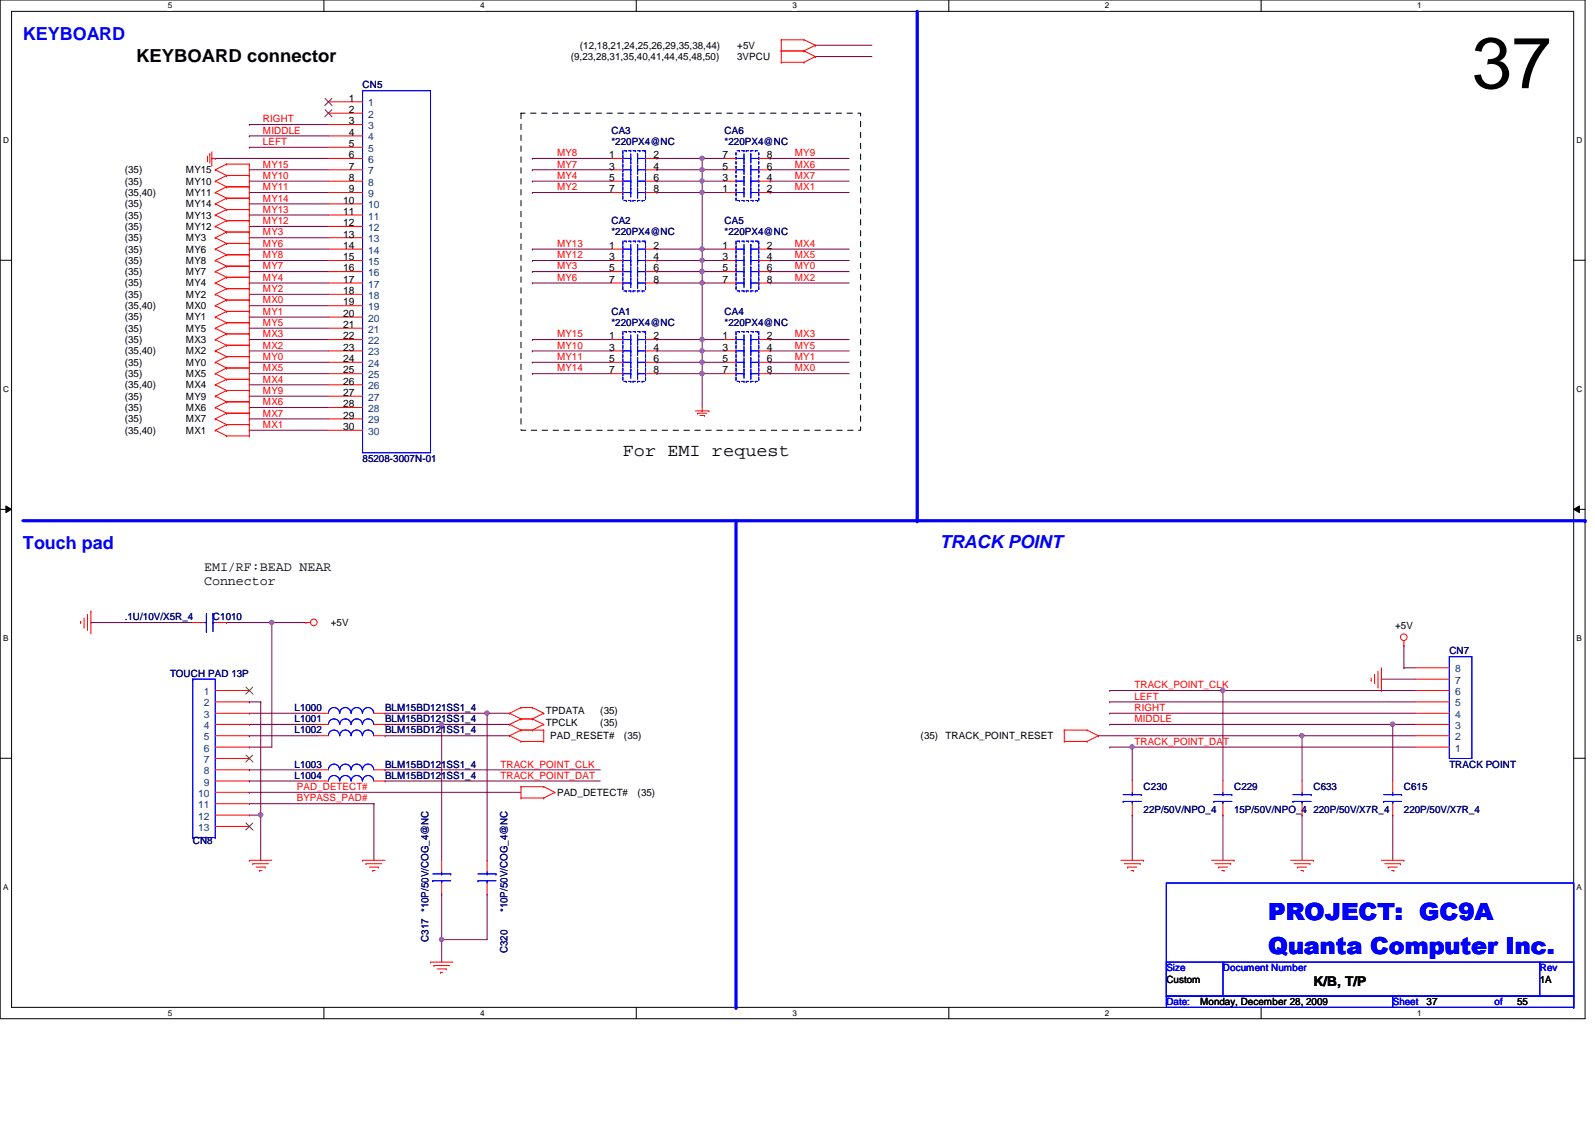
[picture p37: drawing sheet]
<svg xmlns="http://www.w3.org/2000/svg" width="297mm" height="210mm" viewBox="0 0 297 210" stroke-linecap="round" stroke-linejoin="round" font-family="sans-serif">
<defs><g id="words">
<text font-size="13.5" x="274.1" y="16.4">37</text>
<g font-size="4.4" fill="#00f">
<text x="236.2" y="171.4">PROJECT: GC9A</text>
<text x="236.2" y="177.7">Quanta Computer Inc.</text>
</g>
<g font-size="3.3" fill="#00f">
<text x="4.3" y="7.4">KEYBOARD</text>
<text x="4.3" y="102.2">Touch pad</text>
<text x="175" y="102.2">TRACK POINT</text>
</g>
<g font-size="3.3">
<text x="25.4" y="11.6">KEYBOARD connector</text>
<text x="116" y="84.9">For EMI request</text>
</g>
<g font-size="2.5">
<text x="38" y="106.3">EMI/RF:BEAD NEAR</text>
<text x="38" y="109">Connector</text>
<text x="244.6" y="183.6">K/B, T/P</text>
</g>
<g font-size="1.9">
<text x="106.3" y="11.2">(9,23,28,31,35,40,41,44,45,48,50)</text>
<text x="108" y="9.1">(12,18,21,24,25,26,29,35,38,44)</text>
<text x="137.3" y="11.2">3VPCU</text>
<text x="137.3" y="9.1">+5V</text>
<text x="65" y="18.9">1</text>
<text x="65" y="21">2</text>
<text x="65" y="23.2">3</text>
<text x="65" y="25.3">4</text>
<text x="65" y="27.4">5</text>
<text x="65" y="29.5">6</text>
<text x="113.5" y="29.5">1</text>
<text x="121.7" y="29.5">2</text>
<text x="134.5" y="29.5">7</text>
<text x="142.8" y="29.5">8</text>
<text x="23.2" y="32.3">(35)</text>
<text x="23.2" y="34.4">(35)</text>
<text x="34.6" y="32.3">MY15</text>
<text x="34.6" y="34.4">MY10</text>
<text x="65" y="31.6">7</text>
<text x="65" y="33.7">8</text>
<text x="65" y="35.8">9</text>
<text x="113.5" y="31.6">3</text>
<text x="113.5" y="33.7">5</text>
<text x="113.5" y="35.8">7</text>
<text x="121.7" y="31.6">4</text>
<text x="121.7" y="33.7">6</text>
<text x="121.7" y="35.8">8</text>
<text x="134.5" y="35.8">1</text>
<text x="134.5" y="33.7">3</text>
<text x="134.5" y="31.6">5</text>
<text x="142.8" y="35.8">2</text>
<text x="142.8" y="33.7">4</text>
<text x="142.8" y="31.6">6</text>
<text x="23.2" y="40.7">(35)</text>
<text x="23.2" y="36.5">(35,40)</text>
<text x="23.2" y="38.6">(35)</text>
<text x="34.6" y="40.7">MY13</text>
<text x="34.6" y="36.5">MY11</text>
<text x="34.6" y="38.6">MY14</text>
<text x="63.9" y="37.9">10</text>
<text x="63.9" y="40">11</text>
<text x="23.2" y="47">(35)</text>
<text x="23.2" y="44.9">(35)</text>
<text x="23.2" y="42.8">(35)</text>
<text x="34.6" y="47">MY6</text>
<text x="34.6" y="44.9">MY3</text>
<text x="34.6" y="42.8">MY12</text>
<text x="63.9" y="42.1">12</text>
<text x="63.9" y="44.2">13</text>
<text x="63.9" y="46.4">14</text>
<text x="113.5" y="46.4">1</text>
<text x="121.7" y="46.4">2</text>
<text x="134.5" y="46.4">1</text>
<text x="142.8" y="46.4">2</text>
<text x="23.2" y="51.3">(35)</text>
<text x="23.2" y="53.3">(35)</text>
<text x="23.2" y="49.1">(35)</text>
<text x="34.6" y="51.3">MY7</text>
<text x="34.6" y="53.3">MY4</text>
<text x="34.6" y="49.1">MY8</text>
<text x="63.9" y="48.5">15</text>
<text x="63.9" y="50.5">16</text>
<text x="63.9" y="52.7">17</text>
<text x="113.5" y="48.5">3</text>
<text x="113.5" y="50.5">5</text>
<text x="113.5" y="52.7">7</text>
<text x="121.7" y="48.5">4</text>
<text x="121.7" y="50.5">6</text>
<text x="121.7" y="52.7">8</text>
<text x="134.5" y="48.5">3</text>
<text x="134.5" y="50.5">5</text>
<text x="134.5" y="52.7">7</text>
<text x="142.8" y="48.5">4</text>
<text x="142.8" y="50.5">6</text>
<text x="142.8" y="52.7">8</text>
<text x="23.2" y="55.5">(35)</text>
<text x="23.2" y="57.6">(35,40)</text>
<text x="23.2" y="59.7">(35)</text>
<text x="34.6" y="55.5">MY2</text>
<text x="34.6" y="57.6">MX0</text>
<text x="34.6" y="59.7">MY1</text>
<text x="63.9" y="54.8">18</text>
<text x="63.9" y="56.9">19</text>
<text x="63.9" y="59">20</text>
<text x="23.2" y="61.8">(35)</text>
<text x="23.2" y="63.9">(35)</text>
<text x="23.2" y="66">(35,40)</text>
<text x="34.6" y="61.8">MY5</text>
<text x="34.6" y="63.9">MX3</text>
<text x="34.6" y="66">MX2</text>
<text x="63.9" y="61.1">21</text>
<text x="63.9" y="63.2">22</text>
<text x="63.9" y="65.3">23</text>
<text x="113.5" y="63.2">1</text>
<text x="113.5" y="65.3">3</text>
<text x="121.7" y="63.2">2</text>
<text x="121.7" y="65.3">4</text>
<text x="134.5" y="63.2">1</text>
<text x="134.5" y="65.3">3</text>
<text x="142.8" y="63.2">2</text>
<text x="142.8" y="65.3">4</text>
<text x="23.2" y="70.2">(35)</text>
<text x="23.2" y="68.1">(35)</text>
<text x="34.6" y="70.2">MX5</text>
<text x="34.6" y="68.1">MY0</text>
<text x="63.9" y="67.4">24</text>
<text x="63.9" y="69.6">25</text>
<text x="63.9" y="71.6">26</text>
<text x="113.5" y="67.4">5</text>
<text x="113.5" y="69.6">7</text>
<text x="121.7" y="67.4">6</text>
<text x="121.7" y="69.6">8</text>
<text x="134.5" y="67.4">5</text>
<text x="134.5" y="69.6">7</text>
<text x="142.8" y="67.4">6</text>
<text x="142.8" y="69.6">8</text>
<text x="23.2" y="76.5">(35)</text>
<text x="23.2" y="74.4">(35)</text>
<text x="23.2" y="72.3">(35,40)</text>
<text x="34.6" y="76.5">MX6</text>
<text x="34.6" y="74.4">MY9</text>
<text x="34.6" y="72.3">MX4</text>
<text x="63.9" y="73.7">27</text>
<text x="63.9" y="75.9">28</text>
<text x="63.9" y="78">29</text>
<text x="23.2" y="78.7">(35)</text>
<text x="23.2" y="80.8">(35,40)</text>
<text x="34.6" y="78.7">MX7</text>
<text x="34.6" y="80.8">MX1</text>
<text x="63.9" y="80.1">30</text>
<text x="61.6" y="116.6">+5V</text>
<text x="259.8" y="117.2">+5V</text>
<text x="101.7" y="133.1">TPDATA</text>
<text x="101.7" y="135.2">TPCLK</text>
<text x="102.5" y="137.7">PAD_RESET#</text>
<text x="111.8" y="133.1">(35)</text>
<text x="111.8" y="135.2">(35)</text>
<text x="116.2" y="137.7">(35)</text>
<text x="171.4" y="137.7">(35)</text>
<text x="176.1" y="137.7">TRACK_POINT_RESET</text>
<text x="103.8" y="148.2">PAD_DETECT#</text>
<text x="118.7" y="148.2">(35)</text>
<text x="217.2" y="183">Custom</text>
<text x="286.8" y="183">1A</text>
<text x="223.5" y="187.2">Monday, December 28, 2009</text>
<text x="265.7" y="187.2">37</text>
<text x="282.5" y="187.2">55</text>
</g>
<g font-size="1.9" fill="#000080">
<text x="67.5" y="16.5">CN5</text>
<text x="113.9" y="24.9">CA3</text>
<text x="113.9" y="27">*220PX4@NC</text>
<text x="135" y="24.9">CA6</text>
<text x="135" y="27">*220PX4@NC</text>
<text x="113.9" y="41.7">CA2</text>
<text x="135" y="41.7">CA5</text>
<text x="113.9" y="43.9">*220PX4@NC</text>
<text x="135" y="43.9">*220PX4@NC</text>
<text x="113.9" y="58.6">CA1</text>
<text x="135" y="58.6">CA4</text>
<text x="113.9" y="60.7">*220PX4@NC</text>
<text x="135" y="60.7">*220PX4@NC</text>
<text x="67.5" y="86">85208-3007N-01</text>
<text x="23.2" y="115.5">.1U/10V/X5R_4</text>
<text x="39.7" y="115.5">C1010</text>
<text x="269.9" y="121.9">CN7</text>
<text x="31.7" y="126.1">TOUCH PAD 13P</text>
<text x="54.9" y="134.5">L1001</text>
<text x="54.9" y="132.4">L1000</text>
<text x="54.9" y="136.6">L1002</text>
<text x="71.7" y="134.5">BLM15BD121SS1_4</text>
<text x="71.7" y="132.4">BLM15BD121SS1_4</text>
<text x="71.7" y="136.6">BLM15BD121SS1_4</text>
<text x="54.9" y="143">L1003</text>
<text x="71.7" y="143">BLM15BD121SS1_4</text>
<text x="269.9" y="143">TRACK POINT</text>
<text x="54.9" y="145.1">L1004</text>
<text x="71.7" y="145.1">BLM15BD121SS1_4</text>
<text x="213" y="147.2">C230</text>
<text x="229.8" y="147.2">C229</text>
<text x="244.6" y="147.2">C633</text>
<text x="261.4" y="147.2">C615</text>
<text x="213" y="151.4">22P/50V/NPO_4</text>
<text x="229.8" y="151.4">15P/50V/NPO_4</text>
<text x="244.6" y="151.4">220P/50V/X7R_4</text>
<text x="261.4" y="151.4">220P/50V/X7R_4</text>
<text x="35.9" y="157.3">CN8</text>
<text x="94.5" y="169.9" transform="rotate(-90 94.5 169.9)">*10P/50V/COG_4@NC</text>
<text x="79.8" y="175.4" transform="rotate(-90 79.8 175.4)">C317 *10P/50V/COG_4@NC</text>
<text x="94.5" y="177.5" transform="rotate(-90 94.5 177.5)">C320</text>
</g>
<g font-size="1.9" fill="#f00">
<text x="49" y="22.8">RIGHT</text>
<text x="49" y="24.9">MIDDLE</text>
<text x="49" y="27">LEFT</text>
<text x="103.8" y="29.1">MY8</text>
<text x="148" y="29.1">MY9</text>
<text x="49" y="31.2">MY15</text>
<text x="49" y="33.3">MY10</text>
<text x="49" y="35.4">MY11</text>
<text x="103.8" y="35.4">MY2</text>
<text x="103.8" y="33.3">MY4</text>
<text x="103.8" y="31.2">MY7</text>
<text x="148" y="35.4">MX1</text>
<text x="148" y="33.3">MX7</text>
<text x="148" y="31.2">MX6</text>
<text x="49" y="37.5">MY14</text>
<text x="49" y="39.6">MY13</text>
<text x="49" y="41.7">MY12</text>
<text x="49" y="46">MY6</text>
<text x="49" y="43.9">MY3</text>
<text x="103.8" y="46">MY13</text>
<text x="148" y="46">MX4</text>
<text x="49" y="50.2">MY7</text>
<text x="49" y="48.1">MY8</text>
<text x="49" y="52.3">MY4</text>
<text x="103.8" y="50.2">MY3</text>
<text x="103.8" y="48.1">MY12</text>
<text x="103.8" y="52.3">MY6</text>
<text x="148" y="50.2">MY0</text>
<text x="148" y="48.1">MX5</text>
<text x="148" y="52.3">MX2</text>
<text x="49" y="54.4">MY2</text>
<text x="49" y="56.5">MX0</text>
<text x="49" y="58.6">MY1</text>
<text x="49" y="60.7">MY5</text>
<text x="49" y="64.9">MX2</text>
<text x="49" y="62.8">MX3</text>
<text x="103.8" y="62.8">MY15</text>
<text x="103.8" y="64.9">MY10</text>
<text x="148" y="62.8">MX3</text>
<text x="148" y="64.9">MY5</text>
<text x="49" y="69.2">MX5</text>
<text x="49" y="67.1">MY0</text>
<text x="49" y="71.2">MX4</text>
<text x="103.8" y="69.2">MY14</text>
<text x="103.8" y="67.1">MY11</text>
<text x="148" y="67.1">MY1</text>
<text x="148" y="69.2">MX0</text>
<text x="49" y="77.6">MX7</text>
<text x="49" y="75.5">MX6</text>
<text x="49" y="73.4">MY9</text>
<text x="49" y="79.7">MX1</text>
<text x="211.3" y="130.3">LEFT</text>
<text x="211.3" y="128.2">TRACK_POINT_CLK</text>
<text x="211.3" y="132.4">RIGHT</text>
<text x="211.3" y="134.5">MIDDLE</text>
<text x="93.2" y="143">TRACK_POINT_CLK</text>
<text x="211.3" y="138.7">TRACK_POINT_DAT</text>
<text x="55.3" y="149.3">BYPASS_PAD#</text>
<text x="55.3" y="147.2">PAD_DETECT#</text>
<text x="93.2" y="145">TRACK_POINT_DAT</text>
</g>
<g font-size="1.9" fill="#004080">
<text x="68.6" y="19.8">1</text>
<text x="68.6" y="21.9">2</text>
<text x="68.6" y="24">3</text>
<text x="68.6" y="26.2">4</text>
<text x="68.6" y="28.3">5</text>
<text x="68.6" y="30.4">6</text>
<text x="68.6" y="32.5">7</text>
<text x="68.6" y="34.6">8</text>
<text x="68.6" y="36.7">9</text>
<text x="68.6" y="38.8">10</text>
<text x="68.6" y="40.9">11</text>
<text x="68.6" y="43">12</text>
<text x="68.6" y="45.1">13</text>
<text x="68.6" y="47.2">14</text>
<text x="68.6" y="49.4">15</text>
<text x="68.6" y="51.4">16</text>
<text x="68.6" y="53.6">17</text>
<text x="68.6" y="55.7">18</text>
<text x="68.6" y="57.8">19</text>
<text x="68.6" y="59.9">20</text>
<text x="68.6" y="62">21</text>
<text x="68.6" y="64.1">22</text>
<text x="68.6" y="66.2">23</text>
<text x="68.6" y="68.3">24</text>
<text x="68.6" y="70.4">25</text>
<text x="68.6" y="72.5">26</text>
<text x="68.6" y="74.6">27</text>
<text x="68.6" y="76.8">28</text>
<text x="68.6" y="78.9">29</text>
<text x="68.6" y="81">30</text>
<text x="271" y="125.2">8</text>
<text x="38" y="129.5">1</text>
<text x="38" y="131.6">2</text>
<text x="271" y="131.6">5</text>
<text x="271" y="129.5">6</text>
<text x="271" y="127.3">7</text>
<text x="38" y="135.8">4</text>
<text x="38" y="137.9">5</text>
<text x="38" y="133.7">3</text>
<text x="271" y="133.7">4</text>
<text x="271" y="137.9">2</text>
<text x="271" y="135.8">3</text>
<text x="38" y="140">6</text>
<text x="38" y="142.1">7</text>
<text x="271" y="140">1</text>
<text x="36.9" y="148.4">10</text>
<text x="38" y="144.2">8</text>
<text x="38" y="146.3">9</text>
<text x="36.9" y="150.5">11</text>
<text x="36.9" y="152.7">12</text>
<text x="36.9" y="154.8">13</text>
</g>
<g font-size="1.9" fill="#00f">
<text x="217.2" y="180.9">Size</text>
<text x="227.7" y="180.9">Document Number</text>
<text x="286.8" y="180.9">Rev</text>
<text x="217.2" y="187.2">Date:</text>
<text x="259.4" y="187.2">Sheet</text>
<text x="278.3" y="187.2">of</text>
</g>
<g font-size="1.5">
<text x="31.2" y="1.6">5</text>
<text x="89.4" y="1.6">4</text>
<text x="147.6" y="1.6">3</text>
<text x="205.8" y="1.6">2</text>
<text x="263.9" y="1.6">1</text>
<text x=".6" y="26.6">D</text>
<text x="293.6" y="26.6">D</text>
<text x=".6" y="73">C</text>
<text x="293.6" y="73">C</text>
<text x=".6" y="119.4">B</text>
<text x="293.6" y="119.4">B</text>
<text x=".6" y="165.7">A</text>
<text x="293.6" y="165.7">A</text>
<text x="31.2" y="189.2">5</text>
<text x="89.4" y="189.2">4</text>
<text x="147.6" y="189.2">3</text>
<text x="205.8" y="189.2">2</text>
<text x="263.9" y="189.2">1</text>
</g>
</g></defs>
<path d="M0 0h295.2v189.7h-295.2zM2.2 2.1h290.9v185.5h-290.9z" fill="none" stroke="#000" stroke-width=".19"/>
<g fill="#fff">
<path d="M31.2 .2h.8v1.7h-.8z"/>
<path d="M31.2 187.8h.8v1.7h-.8z"/>
</g>
<path d="M60.3 0v2.1M60.3 187.6v2.1" fill="none" stroke="#000" stroke-width=".19"/>
<g fill="#fff">
<path d="M89.4 .2h.8v1.7h-.8z"/>
<path d="M89.4 187.8h.8v1.7h-.8z"/>
</g>
<path d="M118.5 0v2.1M118.5 187.6v2.1" fill="none" stroke="#000" stroke-width=".19"/>
<g fill="#fff">
<path d="M147.6 .2h.8v1.7h-.8z"/>
<path d="M147.6 187.8h.8v1.7h-.8z"/>
</g>
<path d="M176.7 0v2.1M176.7 187.6v2.1" fill="none" stroke="#000" stroke-width=".19"/>
<g fill="#fff">
<path d="M205.8 .2h.8v1.7h-.8z"/>
<path d="M205.8 187.8h.8v1.7h-.8z"/>
</g>
<path d="M234.9 0v2.1M234.9 187.6v2.1" fill="none" stroke="#000" stroke-width=".19"/>
<g fill="#fff">
<path d="M263.9 .2h.8v1.7h-.8z"/>
<path d="M263.9 187.8h.8v1.7h-.8z"/>
<path d="M.6 25.3h1v1.7h-1z"/>
<path d="M293.6 25.3h1.1v1.7h-1.1z"/>
<path d="M.6 71.6h1v1.7h-1z"/>
<path d="M293.6 71.6h1.1v1.7h-1.1z"/>
</g>
<path d="M0 48.5h2.2M293.1 48.5h2.1" fill="none" stroke="#000" stroke-width=".19"/>
<g fill="#fff">
<path d="M.6 118h1v1.7h-1z"/>
<path d="M293.6 118h1v1.7h-1z"/>
</g>
<path d="M0 94.9h2.2M1.1 94.2l1.1 .7-1.1 .6zM293.1 94.9l1-.7v1.3zM293.1 94.9h2.1" fill="none" stroke="#000" stroke-width=".19"/>
<path d="M1.1 94.2l1.1 .7-1.1 .6zM293.1 94.9l1-.7v1.3z" fill="#000"/>
<g fill="#fff">
<path d="M.6 164.4h1v1.7h-1z"/>
<path d="M293.6 164.4h1v1.7h-1z"/>
</g>
<path d="M0 141.2h2.2M293.1 141.2h2.1" fill="none" stroke="#000" stroke-width=".19"/>
<path d="M206.7 130.7h.1M206.7 130.7h56.9M227.7 128.6h.1M227.7 128.6v16.9M259.4 134.9h.1M259.4 134.9h4.2M210.9 151.8h.1M210.9 151.8v8.4M227.7 151.8h.1M227.7 151.8v8.4" fill="none" stroke="#800040" stroke-width=".19"/>
<circle cx="259.3" cy="134.9" r=".4" fill="#f0f"/>
<circle cx="259.3" cy="134.9" r=".4" fill="none" stroke="#f0f" stroke-width=".19"/>
<path d="M242.5 137h.1M242.5 137h21.1M261.4 124.4h.1M261.4 120.2h.1M261.4 124.4h2.2M261.4 120.2v4.2" fill="none" stroke="#800040" stroke-width=".19"/>
<circle cx="242.5" cy="137" r=".4" fill="#f0f"/>
<circle cx="242.5" cy="137" r=".4" fill="none" stroke="#f0f" stroke-width=".19"/>
<g fill="none" stroke="#800040" stroke-width=".19">
<path d="M99.1 35.9h.1M99.1 33.7h.1M99.1 31.6h.1M99.1 29.5h.1M99.1 35.9h14.8M99.1 33.7h14.8M99.1 31.6h14.8M99.1 29.5h14.8M122.3 35.9h.1M122.3 33.7h.1M122.3 35.9h8.5M122.3 33.7h12.7"/>
<path d="M130.8 33.7h.1M130.8 31.6h.1M130.8 31.6h4.2M143.4 35.9h.1M143.4 33.7h.1M143.4 31.6h.1M143.4 29.5h.1M143.4 35.9h14.8M143.4 33.7h14.8M143.4 31.6h14.8M143.4 29.5h14.8M99.1 50.6h.1"/>
<path d="M99.1 48.5h.1M99.1 46.4h.1M99.1 52.7h.1M99.1 50.6h14.8M99.1 46.4h14.8M99.1 48.5h14.8M99.1 52.7h14.8M122.3 46.4h.1M122.3 52.7h.1M122.3 48.5h.1M122.3 46.4h8.5M122.3 48.5h8.5"/>
<path d="M122.3 52.7h8.5M130.8 50.6h.1M130.8 50.6h4.2M143.4 46.4h.1M143.4 50.6h.1M143.4 48.5h.1M143.4 52.7h.1M143.4 50.6h14.8M143.4 46.4h14.8M143.4 48.5h14.8M143.4 52.7h14.8M99.1 63.2h.1"/>
<path d="M99.1 69.6h.1M99.1 67.5h.1M99.1 65.4h.1M99.1 69.6h14.8M99.1 63.2h14.8M99.1 65.4h14.8M99.1 67.5h14.8M122.3 65.4h.1M122.3 65.4h12.7M130.8 69.6h.1M130.8 65.4h.1M130.8 69.6h4.2"/>
<path d="M130.8 69.6v6.3M143.4 63.2h.1M143.4 65.4h.1M143.4 67.5h.1M143.4 69.6h.1M143.4 69.6h14.8M143.4 63.2h14.8M143.4 65.4h14.8M143.4 67.5h14.8M257.3 126.5h.1M257.3 126.5h6.3"/>
</g>
<circle cx="130.7" cy="69.6" r=".4" fill="#f0f"/>
<circle cx="130.7" cy="69.6" r=".4" fill="none" stroke="#f0f" stroke-width=".19"/>
<path d="M122.3 31.6h.1M122.3 31.6h8.5M130.8 35.9h.1M130.8 35.9v10.5M130.8 67.5h.1M130.8 67.5h4.2" fill="none" stroke="#800040" stroke-width=".19"/>
<circle cx="130.7" cy="35.8" r=".4" fill="#f0f"/>
<circle cx="130.7" cy="35.8" r=".4" fill="none" stroke="#f0f" stroke-width=".19"/>
<path d="M130.8 29.5h.1M130.8 29.5v2.1" fill="none" stroke="#800040" stroke-width=".19"/>
<circle cx="130.7" cy="29.5" r=".4" fill="#f0f"/>
<circle cx="130.7" cy="29.5" r=".4" fill="none" stroke="#f0f" stroke-width=".19"/>
<path d="M130.8 52.7h.1M130.8 52.7v10.5" fill="none" stroke="#800040" stroke-width=".19"/>
<circle cx="130.7" cy="52.7" r=".4" fill="#f0f"/>
<circle cx="130.7" cy="52.7" r=".4" fill="none" stroke="#f0f" stroke-width=".19"/>
<path d="M130.8 31.6h.1M130.8 31.6v2.1" fill="none" stroke="#800040" stroke-width=".19"/>
<circle cx="130.7" cy="31.6" r=".4" fill="#f0f"/>
<circle cx="130.7" cy="31.6" r=".4" fill="none" stroke="#f0f" stroke-width=".19"/>
<path d="M130.8 48.5h.1M130.8 46.4h.1M130.8 48.5h4.2M130.8 46.4v2.1M130.8 63.2h.1M130.8 63.2h4.2" fill="none" stroke="#800040" stroke-width=".19"/>
<circle cx="130.7" cy="46.4" r=".4" fill="#f0f"/>
<circle cx="130.7" cy="46.4" r=".4" fill="none" stroke="#f0f" stroke-width=".19"/>
<path d="M130.8 46.4h.1M130.8 46.4h4.2M130.8 63.2h.1M130.8 63.2v2.2" fill="none" stroke="#800040" stroke-width=".19"/>
<circle cx="130.7" cy="63.2" r=".4" fill="#f0f"/>
<circle cx="130.7" cy="63.2" r=".4" fill="none" stroke="#f0f" stroke-width=".19"/>
<path d="M130.8 35.9h.1M130.8 33.7h.1M130.8 35.9h4.2M130.8 33.7v2.2" fill="none" stroke="#800040" stroke-width=".19"/>
<circle cx="130.7" cy="33.7" r=".4" fill="#f0f"/>
<circle cx="130.7" cy="33.7" r=".4" fill="none" stroke="#f0f" stroke-width=".19"/>
<path d="M122.3 50.6h.1M122.3 50.6h8.5M130.8 52.7h.1M130.8 52.7h4.2M122.3 63.2h.1M122.3 63.2h8.5M130.8 65.4h.1M130.8 65.4v2.1" fill="none" stroke="#800040" stroke-width=".19"/>
<circle cx="130.7" cy="65.3" r=".4" fill="#f0f"/>
<circle cx="130.7" cy="65.3" r=".4" fill="none" stroke="#f0f" stroke-width=".19"/>
<path d="M122.3 29.5h.1M122.3 29.5h12.7M130.8 29.5h.1M130.8 50.6h.1M130.8 50.6v2.1M122.3 67.5h.1M122.3 67.5h8.5" fill="none" stroke="#800040" stroke-width=".19"/>
<circle cx="130.7" cy="50.6" r=".4" fill="#f0f"/>
<circle cx="130.7" cy="50.6" r=".4" fill="none" stroke="#f0f" stroke-width=".19"/>
<path d="M130.8 48.5h.1M130.8 48.5v2.1" fill="none" stroke="#800040" stroke-width=".19"/>
<circle cx="130.7" cy="48.5" r=".4" fill="#f0f"/>
<circle cx="130.7" cy="48.5" r=".4" fill="none" stroke="#f0f" stroke-width=".19"/>
<path d="M130.8 67.5h.1M130.8 67.5v2.1" fill="none" stroke="#800040" stroke-width=".19"/>
<circle cx="130.7" cy="67.5" r=".4" fill="#f0f"/>
<circle cx="130.7" cy="67.5" r=".4" fill="none" stroke="#f0f" stroke-width=".19"/>
<g fill="none" stroke="#800040" stroke-width=".19">
<path d="M151.8 10.5h.1M151.8 8.4h.1M151.8 10.5h10.6M151.8 8.4h10.6M40.1 29.5h.1M40.1 29.5h21.1M46.4 38h.1M46.4 25.3h.1M46.4 23.2h.1M46.4 27.4h.1M46.4 31.6h.1M46.4 33.7h.1"/>
<path d="M46.4 35.9h.1M46.4 38h14.8M46.4 25.3h14.8M46.4 23.2h14.8M46.4 27.4h14.8M46.4 31.6h14.8M46.4 33.7h14.8M46.4 35.9h14.8M46.4 50.6h.1M46.4 48.5h.1M46.4 54.8h.1M46.4 40h.1"/>
<path d="M46.4 46.4h.1M46.4 56.9h.1M46.4 52.7h.1M46.4 42.2h.1M46.4 59.1h.1M46.4 44.3h.1M46.4 50.6h14.8M46.4 48.5h14.8M46.4 54.8h14.8M46.4 40h14.8M46.4 46.4h14.8M46.4 56.9h14.8"/>
<path d="M46.4 52.7h14.8M46.4 42.2h14.8M46.4 59.1h14.8M46.4 44.3h14.8M46.4 78h.1M46.4 69.6h.1M46.4 61.1h.1M46.4 75.9h.1M46.4 65.4h.1M46.4 73.8h.1M46.4 67.5h.1M46.4 63.2h.1"/>
<path d="M46.4 71.7h.1M46.4 69.6h14.8M46.4 78h14.8M46.4 61.1h14.8M46.4 75.9h14.8M46.4 65.4h14.8M46.4 73.8h14.8M46.4 67.5h14.8M46.4 63.2h14.8M46.4 71.7h14.8M122.3 69.6h.1M122.3 69.6h8.5"/>
<path d="M46.4 80.1h.1M46.4 80.1h14.8M50.6 116h.1M50.6 116h6.4M46.4 137h.1M46.4 137h12.7M82.3 134.9h.1M82.3 134.9h12.6M204.6 137h.1M204.6 137h37.9M206.7 132.8h.1M206.7 134.9h.1"/>
<path d="M206.7 132.8h56.9M206.7 134.9h52.7M242.5 137h.1M242.5 137v8.5M259.4 134.9h.1M259.4 134.9v10.6M46.4 145.5h.1M46.4 145.5h12.7M69.6 149.7h.1M69.6 149.7v10.5M242.5 151.8h.1M242.5 151.8v8.4"/>
<path d="M259.4 151.8h.1M259.4 151.8v8.4"/>
</g>
<circle cx="82.2" cy="134.9" r=".4" fill="#f0f"/>
<circle cx="82.2" cy="134.9" r=".4" fill="none" stroke="#f0f" stroke-width=".19"/>
<path d="M46.4 132.8h.1M46.4 132.8h12.7M48.6 151.8h.1M48.6 151.8v8.4" fill="none" stroke="#800040" stroke-width=".19"/>
<circle cx="48.5" cy="151.8" r=".4" fill="#f0f"/>
<circle cx="48.5" cy="151.8" r=".4" fill="none" stroke="#f0f" stroke-width=".19"/>
<path d="M16.9 116h.1M16.9 116h19M42.2 116h.1M42.2 116h8.4M50.6 116h.1M50.6 116v23.1M46.4 149.7h.1M46.4 147.6h.1M46.4 149.7h23.2M46.4 147.6h50.6" fill="none" stroke="#800040" stroke-width=".19"/>
<circle cx="50.6" cy="115.9" r=".4" fill="#f0f"/>
<circle cx="50.6" cy="115.9" r=".4" fill="none" stroke="#f0f" stroke-width=".19"/>
<g fill="none" stroke="#800040" stroke-width=".19">
<path d="M46.4 130.7h.1M46.4 139.1h.1M46.4 134.9h.1M46.4 130.7h2.2M46.4 139.1h4.2M46.4 134.9h12.7M48.6 130.7h.1M48.6 130.7v21.1h-2.2M71.7 137h.1M71.7 137h23.2M90.7 132.8h.1M90.7 132.8h4.2"/>
<path d="M46.4 151.8h.1"/>
</g>
<circle cx="90.7" cy="132.8" r=".4" fill="#f0f"/>
<circle cx="90.7" cy="132.8" r=".4" fill="none" stroke="#f0f" stroke-width=".19"/>
<path d="M71.7 132.8h.1M71.7 134.9h.1M71.7 132.8h19M71.7 134.9h10.6M82.3 134.9h.1M82.3 134.9v25.3M46.4 143.4h.1M46.4 143.4h12.7M82.3 166.5h.1M82.3 175h.1M82.3 166.5v8.5M82.3 175h8.4" fill="none" stroke="#800040" stroke-width=".19"/>
<circle cx="82.2" cy="175" r=".4" fill="#f0f"/>
<circle cx="82.2" cy="175" r=".4" fill="none" stroke="#f0f" stroke-width=".19"/>
<path d="M227.7 128.6h.1M227.7 128.6h35.9M82.3 175h.1M82.3 175v4.2" fill="none" stroke="#800040" stroke-width=".19"/>
<circle cx="227.7" cy="128.6" r=".4" fill="#f0f"/>
<circle cx="227.7" cy="128.6" r=".4" fill="none" stroke="#f0f" stroke-width=".19"/>
<g fill="none" stroke="#800040" stroke-width=".19">
<path d="M90.7 132.8v27.4M206.7 139.1h.1M206.7 128.6h.1M206.7 139.1h56.9M206.7 128.6h21M210.9 139.1h.1M210.9 139.1v6.4M71.7 145.5h.1M71.7 143.4h.1M71.7 145.5h40.1M71.7 143.4h40.1M90.7 166.5h.1"/>
<path d="M90.7 160.2h.1M90.7 166.5v8.5"/>
</g>
<circle cx="210.8" cy="139.1" r=".4" fill="#f0f"/>
<circle cx="210.8" cy="139.1" r=".4" fill="none" stroke="#f0f" stroke-width=".19"/>
<g fill="none" stroke="#f00" stroke-width=".19">
<path d="M145.5 11.6h.1M145.5 9.5h.1M145.5 7.4h.1M145.5 9.5h4.2M145.5 11.6h4.2M145.5 7.4v4.2M145.5 7.4h4.2M149.7 9.5h.1M149.7 11.6h.1M149.7 7.4h.1M149.7 9.5l2.1 1M149.7 7.4l2.1 1"/>
<path d="M151.8 10.5h.1M151.8 8.4h.1M151.8 10.5l-2.1 1.1M151.8 8.4l-2.1 1.1M38.6 29.9h.1M38.6 29.1v.8M39.1 28.7h.1M39.1 28.7v1.7M39.5 29.5h.1M39.5 30.8h.1M39.5 29.5h.6M39.5 28.3v2.5"/>
<path d="M40.1 35.9h.1M40.1 38h.1M40.1 31.6h.1M40.1 33.7h.1M40.1 35.9l2.1 1M40.1 38l2.1 1M40.1 31.6l2.1 1.1M40.1 33.7l2.1 1.1M42.2 39h.1M42.2 34.8h.1M42.2 36.9h.1M42.2 30.6h.1"/>
<path d="M42.2 32.7h.1M42.2 39h4.2M42.2 39l-2.1 1M42.2 34.8h4.2M42.2 34.8l-2.1 1.1M42.2 36.9h4.2M42.2 36.9l-2.1 1.1M42.2 30.6h4.2M42.2 30.6l-2.1 1M42.2 32.7h4.2M42.2 32.7l-2.1 1M46.4 39h.1"/>
<path d="M46.4 36.9h.1M46.4 34.8h.1M46.4 32.7h.1M46.4 30.6h.1M46.4 30.6v50.6M40.1 40h.1M40.1 54.8h.1M40.1 50.6h.1M40.1 46.4h.1M40.1 56.9h.1M40.1 52.7h.1M40.1 44.3h.1"/>
<path d="M40.1 48.5h.1M40.1 42.2h.1M40.1 59.1h.1M40.1 40l2.1 1.1M40.1 54.8l2.1 1.1M40.1 50.6l2.1 1M40.1 46.4l2.1 1.1M40.1 56.9l2.1 1.1M40.1 52.7l2.1 1.1M40.1 44.3l2.1 1M40.1 48.5l2.1 1.1M40.1 42.2l2.1 1"/>
<path d="M40.1 59.1l2.1 1M42.2 41.1h.1M42.2 53.8h.1M42.2 55.9h.1M42.2 49.6h.1M42.2 51.6h.1M42.2 45.3h.1M42.2 47.5h.1M42.2 58h.1M42.2 43.2h.1M42.2 41.1h4.2M42.2 53.8h4.2"/>
<path d="M42.2 53.8l-2.1 1M42.2 55.9h4.2M42.2 49.6h4.2M42.2 49.6l-2.1 1M42.2 51.6h4.2M42.2 45.3h4.2M42.2 45.3l-2.1 1.1M42.2 47.5h4.2M42.2 55.9l-2.1 1M42.2 58h4.2M42.2 51.6l-2.1 1.1M42.2 43.2h4.2"/>
<path d="M42.2 43.2l-2.1 1.1M42.2 47.5l-2.1 1M42.2 41.1l-2.1 1.1M42.2 58l-2.1 1.1M46.4 41.1h.1M46.4 55.9h.1M46.4 53.8h.1M46.4 51.6h.1M46.4 49.6h.1M46.4 47.5h.1M46.4 45.3h.1M46.4 58h.1"/>
<path d="M46.4 43.2h.1M40.1 61.1h.1M40.1 75.9h.1M40.1 78h.1M40.1 69.6h.1M40.1 73.8h.1M40.1 63.2h.1M40.1 65.4h.1M40.1 71.7h.1M40.1 67.5h.1M40.1 61.1l2.1 1.1M40.1 75.9l2.1 1.1"/>
<path d="M40.1 78l2.1 1.1M40.1 69.6l2.1 1.1M40.1 73.8l2.1 1M40.1 63.2l2.1 1.1M40.1 65.4l2.1 1M40.1 71.7l2.1 1M40.1 67.5l2.1 1M42.2 60.1h.1M42.2 62.2h.1M42.2 74.8h.1M42.2 77h.1M42.2 79.1h.1"/>
<path d="M42.2 68.5h.1M42.2 70.7h.1M42.2 72.7h.1M42.2 64.3h.1M42.2 66.4h.1M42.2 60.1h4.2M42.2 60.1l-2.1 1M42.2 62.2h4.2M42.2 74.8h4.2M42.2 74.8l-2.1 1.1M42.2 77h4.2M42.2 77l-2.1 1"/>
<path d="M42.2 79.1h4.2M42.2 68.5h4.2M42.2 68.5l-2.1 1.1M42.2 70.7h4.2M42.2 72.7h4.2M42.2 72.7l-2.1 1.1M42.2 62.2l-2.1 1M42.2 64.3h4.2M42.2 79.1l-2.1 1M42.2 64.3l-2.1 1.1M42.2 66.4h4.2M42.2 70.7l-2.1 1"/>
<path d="M42.2 66.4l-2.1 1.1M46.4 62.2h.1M46.4 60.1h.1M46.4 77h.1M46.4 74.8h.1M46.4 79.1h.1M46.4 70.7h.1M46.4 68.5h.1M46.4 72.7h.1M46.4 64.3h.1M46.4 66.4h.1M129.5 76.5h2.5"/>
<path d="M129.9 77h.1M129.9 77h1.7M130.3 77.4h.9M130.8 76.5h.1M130.8 75.9v.6M131.2 77.4h.1M132 76.5h.1M40.1 80.1h.1M40.1 80.1l2.1 1.1M42.2 81.2h.1M42.2 81.2h4.2M46.4 81.2h.1"/>
<path d="M15 115.7h.1M15 115.7v.5M15.7 116.8h.1M15.7 115.1v1.7M16.3 114.5h.1M16.3 114.5v2.9M16.9 113.8h.1M16.9 113.8v4.3M57 116h.1M57 116h.8M261.4 119.3v.9M94.9 137h.1"/>
<path d="M94.9 132.8h.1M94.9 134.9h.1M94.9 137l2.1 1.1M94.9 132.8l2.1 1.1M94.9 134.9l2.1 1.1M97 136h.1M97 138.1h.1M97 133.9h.1M97 131.8h.1M97 136h4.3M97 138.1h4.3M97 136l-2.1 1"/>
<path d="M97 133.9h2.1M97 131.8h2.1M97 131.8l-2.1 1M97 133.9l-2.1 1M99.1 133.9h.1M99.1 131.8h.1M99.1 136h.1M99.1 131.8l2.2 1M99.1 133.9l2.2 1M101.3 138.1h.1M101.3 136h.1M101.3 132.8h.1"/>
<path d="M101.3 134.9h.1M101.3 136v2.1M101.3 132.8l-2.2 1.1M101.3 134.9l-2.2 1.1M198.2 138.1h.1M198.2 136h.1M198.2 136h4.2M198.2 138.1h4.2M198.2 136v2.1M202.4 136h.1M202.4 138.1h.1M202.4 136l2.2 1"/>
<path d="M204.6 137h.1M204.6 137l-2.2 1.1M255.4 126.7h.1M255.4 126.3v.4M256 125.6h.1M256 125.6v1.7M256.6 128h.1M256.6 125v3M257.3 128.6h.1M257.3 124.4v4.2M261.4 120.2h.1M97 148.6h.1"/>
<path d="M97 146.5h.1M97 146.5h4.3M97 148.6h4.3M97 146.5v2.1M101.3 146.5h.1M101.3 148.6h.1M101.3 146.5l2 1.1M103.3 147.6h.1M103.3 147.6l-2 1M46.4 160.2h.1M46.4 160.2h4.2M47.1 160.9h.1"/>
<path d="M47.1 160.9h2.9M47.7 161.5h1.7M48.3 162.1h.1M48.3 162.1h.5M49.4 161.5h.1M67.5 160.2h.1M67.5 160.2h4.2M68.2 160.9h.1M68.2 160.9h2.9M68.8 161.5h1.7M69.4 162.1h.1M69.4 162.1h.4"/>
<path d="M70.5 161.5h.1M80.2 179.2h.1M80.2 179.2h4.2M80.8 179.8h.1M80.8 179.8h2.9M208.7 160.2h4.3M209.4 160.9h2.9M210 161.5h.1M210 161.5h1.7M210.6 162.1h.5M211.1 162.1h.1M212.3 160.9h.1"/>
<path d="M213 160.2h.1M225.6 160.2h4.2M226.3 160.9h2.9M226.9 161.5h.1M226.9 161.5h1.7M227.5 162.1h.5M228 162.1h.1M229.2 160.9h.1M229.8 160.2h.1M240.4 160.2h4.2M241 160.9h3M241.6 161.5h.1"/>
<path d="M241.6 161.5h1.7M242.3 162.1h.4M242.7 162.1h.1M244 160.9h.1M244.6 160.2h.1M257.3 160.2h4.1M257.9 160.9h2.9M258.5 161.5h.1M258.5 161.5h1.7M259.2 162.1h.4M259.6 162.1h.1M260.8 160.9h.1"/>
<path d="M261.4 160.2h.1M81.4 180.5h1.7M82 181.1h.1M82 181.1h.5M83.1 180.5h.1"/>
<circle cx="58.4" cy="115.9" r=".62"/>
<circle cx="261.4" cy="118.7" r=".62"/>
</g>
<path d="M217.2 164.5h75.9v21h-75.9zM217.2 179.2h75.9v6.3h-75.9zM227.7 179.2h.1M227.7 179.2v6.3M286.8 179.2h.1M286.8 179.2v6.3M217.2 185.5h75.9v2.1h-75.9zM259.4 185.5h.1M259.4 185.5v2.1M293.1 187.6h.1M293.1 185.5v2.1" fill="none" stroke="#00f" stroke-width=".19"/>
<path d="M4.3 97h290.9" fill="none" stroke="#00f" stroke-width=".59"/>
<circle cx="295.2" cy="97" r=".3" fill="#00f"/>
<path d="M97 21.1h63.3v59h-63.3z" fill="none" stroke="#000" stroke-width=".19" stroke-dasharray="1 1 1 1 1 1 1 1"/>
<path d="M170.8 2.1v94.9" fill="none" stroke="#00f" stroke-width=".59"/>
<circle cx="170.8" cy="97" r=".3" fill="#00f"/>
<path d="M137.1 97v90.6" fill="none" stroke="#00f" stroke-width=".59"/>
<circle cx="137.1" cy="187.6" r=".3" fill="#00f"/>
<g fill="none" stroke="#00f" stroke-width=".19">
<path d="M67.5 16.9h12.7v67.4h-12.7zM116 28.5h.1M116 29.3h.1M116 30.1h.1M116 31h.1M116 31.8h.1M116 32.7h.1M116 33.5h.1M116 34.4h.1M116 35.2h.1M116 36.1h.1M116 36.9h.1"/>
<path d="M116 28.1v.4M116 28.9v.4M116 29.7v.4M116 30.6v.4M116 31.4v.4M116 32.3v.4M116 33.1v.4M116 34v.4M116 34.8v.4M116 35.6v.5M116 36.5v.4M116 29.5h1.5"/>
<path d="M116 31.6h1.5M116 33.7h1.5M116 35.9h1.5M116.2 28.1h.4M116.2 37.3h.4M116.6 28.1h.1M116.6 37.3h.1M117 28.1h.5M117 37.3h.5M117.5 29.5h.1M117.5 31.6h.1M117.5 33.7h.1"/>
<path d="M117.5 35.9h.1M117.5 30.4h.1M117.5 32.5h.1M117.5 35h.1M117.5 34.6h.1M117.5 28.1h.1M117.5 37.3h.1M117.5 28.7v1.7M117.5 30.8v1.7M117.5 32.9v1.7M117.5 35v1.7M117.9 37.3h.1"/>
<path d="M117.9 28.1h.4M117.9 37.3h.4M118.3 28.1h.1M118.7 29.5h.1M118.7 31.6h.1M118.7 35.9h.1M118.7 30.4h.1M118.7 30.8h.1M118.7 28.7h.1M118.7 32.9h.1M118.7 34.6h.1M118.7 36.7h.1"/>
<path d="M118.7 37.3h.1M118.7 28.7v1.7M118.7 30.8v1.7M118.7 32.9v1.7M118.7 35v1.7M118.7 29.5h1.5M118.7 31.6h1.5M118.7 33.7h1.5M118.7 35.9h1.5M118.7 28.1h.5M118.7 37.3h.5M119.2 28.1h.1"/>
<path d="M119.6 37.3h.1M119.6 28.1h.4M119.6 37.3h.4M120 28.1h.1M120.2 33.7h.1M120.2 28.5h.1M120.2 29.3h.1M120.2 30.1h.1M120.2 31h.1M120.2 31.8h.1M120.2 32.7h.1M120.2 33.5h.1"/>
<path d="M120.2 34.4h.1M120.2 35.2h.1M120.2 36.1h.1M120.2 36.9h.1M120.2 28.1v.4M120.2 28.9v.4M120.2 29.7v.4M120.2 30.6v.4M120.2 31.4v.4M120.2 32.3v.4M120.2 33.1v.4M120.2 34v.4"/>
<path d="M120.2 34.8v.4M120.2 35.6v.5M120.2 36.5v.4M137.1 36.9h.1M137.1 36.1h.1M137.1 35.2h.1M137.1 34.4h.1M137.1 33.5h.1M137.1 32.7h.1M137.1 31.8h.1M137.1 31h.1M137.1 30.1h.1"/>
<path d="M137.1 29.3h.1M137.1 28.5h.1M137.1 28.5v.4M137.1 29.3v.4M137.1 30.1v.5M137.1 31v.4M137.1 31.8v.5M137.1 32.7v.4M137.1 33.5v.5M137.1 34.4v.4M137.1 35.2v.4M137.1 36.1v.4"/>
<path d="M137.1 36.9v.4M137.1 29.5h1.5M137.1 31.6h1.5M137.1 33.7h1.5M137.1 35.9h1.5M137.3 28.1h.4M137.3 37.3h.4M137.7 37.3h.1M137.7 28.1h.1M138.1 28.1h.5M138.1 37.3h.5M138.6 35.9h.1"/>
<path d="M138.6 33.7h.1M138.6 31.6h.1M138.6 29.5h.1M138.6 35h.1M138.6 32.9h.1M138.6 30.4h.1M138.6 30.8h.1M138.6 37.3h.1M138.6 28.1h.1M138.6 28.7v1.7M138.6 30.8v1.7M138.6 32.9v1.7"/>
<path d="M138.6 35v1.7M139 28.1h.1M139 28.1h.4M139 37.3h.4M139.4 37.3h.1M139.8 35.9h.1M139.8 33.7h.1M139.8 29.5h.1M139.8 35h.1M139.8 34.6h.1M139.8 36.7h.1M139.8 32.5h.1"/>
<path d="M139.8 30.8h.1M139.8 28.7h.1M139.8 28.1h.1M139.8 28.7v1.7M139.8 30.8v1.7M139.8 32.9v1.7M139.8 35v1.7M139.8 29.5h1.5M139.8 31.6h1.5M139.8 33.7h1.5M139.8 35.9h1.5M139.8 28.1h.4"/>
<path d="M139.8 37.3h.4M140.2 37.3h.1M140.7 28.1h.1M140.7 28.1h.4M140.7 37.3h.4M141.1 37.3h.1M141.3 31.6h.1M141.3 36.9h.1M141.3 36.1h.1M141.3 35.2h.1M141.3 34.4h.1M141.3 33.5h.1"/>
<path d="M141.3 32.7h.1M141.3 31.8h.1M141.3 31h.1M141.3 30.1h.1M141.3 29.3h.1M141.3 28.5h.1M141.3 28.5v.4M141.3 29.3v.4M141.3 30.1v.5M141.3 31v.4M141.3 31.8v.5M141.3 32.7v.4"/>
<path d="M141.3 33.5v.5M141.3 34.4v.4M141.3 35.2v.4M141.3 36.1v.4M141.3 36.9v.4M116 45.3h.1M116 46.2h.1M116 47h.1M116 47.9h.1M116 48.7h.1M116 49.6h.1M116 50.4h.1"/>
<path d="M116 51.2h.1M116 52.1h.1M116 52.9h.1M116 53.8h.1M116 46.4h1.5M116 48.5h1.5M116 50.6h1.5M116 52.7h1.5M116 44.9v.4M116 45.8v.4M116 46.6v.4M116 47.5v.4"/>
<path d="M116 48.3v.4M116 49.1v.5M116 50v.4M116 50.8v.4M116 51.6v.5M116 52.5v.4M116 53.3v.5M116.2 44.9h.4M116.2 54.2h.4M116.6 44.9h.1M116.6 54.2h.1M117 44.9h.5"/>
<path d="M117 54.2h.5M117.5 46.4h.1M117.5 48.5h.1M117.5 50.6h.1M117.5 52.7h.1M117.5 47.2h.1M117.5 49.4h.1M117.5 51.9h.1M117.5 51.4h.1M117.5 44.9h.1M117.5 54.2h.1M117.5 45.6v1.6"/>
<path d="M117.5 47.7v1.7M117.5 49.7v1.7M117.5 51.9v1.7M117.9 54.2h.1M117.9 44.9h.4M117.9 54.2h.4M118.3 44.9h.1M118.7 46.4h.1M118.7 48.5h.1M118.7 52.7h.1M118.7 47.2h.1M118.7 47.7h.1"/>
<path d="M118.7 45.6h.1M118.7 49.7h.1M118.7 51.4h.1M118.7 53.6h.1M118.7 54.2h.1M118.7 46.4h1.5M118.7 48.5h1.5M118.7 50.6h1.5M118.7 52.7h1.5M118.7 44.9h.5M118.7 54.2h.5M118.7 45.6v1.6"/>
<path d="M118.7 47.7v1.7M118.7 49.7v1.7M118.7 51.9v1.7M119.2 44.9h.1M119.6 54.2h.1M119.6 44.9h.4M119.6 54.2h.4M120 44.9h.1M120.2 50.6h.1M120.2 45.3h.1M120.2 46.2h.1M120.2 47h.1"/>
<path d="M120.2 47.9h.1M120.2 48.7h.1M120.2 49.6h.1M120.2 50.4h.1M120.2 51.2h.1M120.2 52.1h.1M120.2 52.9h.1M120.2 53.8h.1M120.2 44.9v.4M120.2 45.8v.4M120.2 46.6v.4M120.2 47.5v.4"/>
<path d="M120.2 48.3v.4M120.2 49.1v.5M120.2 50v.4M120.2 50.8v.4M120.2 51.6v.5M120.2 52.5v.4M120.2 53.3v.5M137.1 45.3h.1M137.1 46.2h.1M137.1 47h.1M137.1 47.9h.1M137.1 48.7h.1"/>
<path d="M137.1 49.6h.1M137.1 50.4h.1M137.1 51.2h.1M137.1 52.1h.1M137.1 52.9h.1M137.1 53.8h.1M137.1 44.9v.4M137.1 45.8v.4M137.1 46.6v.4M137.1 47.5v.4M137.1 48.3v.4M137.1 49.1v.5"/>
<path d="M137.1 50v.4M137.1 50.8v.4M137.1 51.6v.5M137.1 52.5v.4M137.1 53.3v.5M137.1 46.4h1.5M137.1 48.5h1.5M137.1 50.6h1.5M137.1 52.7h1.5M137.3 44.9h.4M137.3 54.2h.4M137.7 44.9h.1"/>
<path d="M137.7 54.2h.1M138.1 44.9h.5M138.1 54.2h.5M138.6 46.4h.1M138.6 48.5h.1M138.6 50.6h.1M138.6 52.7h.1M138.6 47.2h.1M138.6 49.4h.1M138.6 51.9h.1M138.6 51.4h.1M138.6 44.9h.1"/>
<path d="M138.6 54.2h.1M138.6 45.6v1.6M138.6 47.7v1.7M138.6 49.7v1.7M138.6 51.9v1.7M139 54.2h.1M139 44.9h.4M139 54.2h.4M139.4 44.9h.1M139.8 46.4h.1M139.8 48.5h.1M139.8 52.7h.1"/>
<path d="M139.8 47.2h.1M139.8 47.7h.1M139.8 45.6h.1M139.8 49.7h.1M139.8 51.4h.1M139.8 53.6h.1M139.8 54.2h.1M139.8 45.6v1.6M139.8 47.7v1.7M139.8 49.7v1.7M139.8 51.9v1.7M139.8 46.4h1.5"/>
<path d="M139.8 48.5h1.5M139.8 50.6h1.5M139.8 52.7h1.5M139.8 44.9h.4M139.8 54.2h.4M140.2 44.9h.1M140.7 54.2h.1M140.7 44.9h.4M140.7 54.2h.4M141.1 44.9h.1M141.3 50.6h.1M141.3 45.3h.1"/>
<path d="M141.3 46.2h.1M141.3 47h.1M141.3 47.9h.1M141.3 48.7h.1M141.3 49.6h.1M141.3 50.4h.1M141.3 51.2h.1M141.3 52.1h.1M141.3 52.9h.1M141.3 53.8h.1M141.3 44.9v.4M141.3 45.8v.4"/>
<path d="M141.3 46.6v.4M141.3 47.5v.4M141.3 48.3v.4M141.3 49.1v.5M141.3 50v.4M141.3 50.8v.4M141.3 51.6v.5M141.3 52.5v.4M141.3 53.3v.5M116 62.2h.1M116 63h.1M116 63.9h.1"/>
<path d="M116 64.7h.1M116 65.6h.1M116 66.4h.1M116 67.3h.1M116 68.1h.1M116 69h.1M116 69.8h.1M116 70.7h.1M116 63.2h1.5M116 65.4h1.5M116 67.5h1.5M116 69.6h1.5"/>
<path d="M116 61.8v.4M116 62.6v.4M116 63.5v.4M116 64.3v.4M116 65.2v.4M116 66v.4M116 66.8v.5M116 67.7v.4M116 68.5v.5M116 69.4v.4M116 70.2v.5M116.2 61.8h.4"/>
<path d="M116.2 71h.4M116.6 61.8h.1M116.6 71h.1M117 61.8h.5M117 71h.5M117.5 63.2h.1M117.5 65.4h.1M117.5 67.5h.1M117.5 69.6h.1M117.5 64.1h.1M117.5 66.2h.1M117.5 68.7h.1"/>
<path d="M117.5 68.3h.1M117.5 61.8h.1M117.5 71h.1M117.5 62.4v1.7M117.5 64.5v1.7M117.5 66.6v1.7M117.5 68.7v1.7M117.9 71h.1M117.9 61.8h.4M117.9 71h.4M118.3 61.8h.1M118.7 63.2h.1"/>
<path d="M118.7 65.4h.1M118.7 69.6h.1M118.7 64.1h.1M118.7 64.5h.1M118.7 62.4h.1M118.7 66.6h.1M118.7 68.3h.1M118.7 70.4h.1M118.7 71h.1M118.7 63.2h1.5M118.7 65.4h1.5M118.7 67.5h1.5"/>
<path d="M118.7 69.6h1.5M118.7 61.8h.5M118.7 71h.5M118.7 62.4v1.7M118.7 64.5v1.7M118.7 66.6v1.7M118.7 68.7v1.7M119.2 61.8h.1M119.6 71h.1M119.6 61.8h.4M119.6 71h.4M120 61.8h.1"/>
<path d="M120.2 67.5h.1M120.2 62.2h.1M120.2 63h.1M120.2 63.9h.1M120.2 64.7h.1M120.2 65.6h.1M120.2 66.4h.1M120.2 67.3h.1M120.2 68.1h.1M120.2 69h.1M120.2 69.8h.1M120.2 70.7h.1"/>
<path d="M120.2 61.8v.4M120.2 62.6v.4M120.2 63.5v.4M120.2 64.3v.4M120.2 65.2v.4M120.2 66v.4M120.2 66.8v.5M120.2 67.7v.4M120.2 68.5v.5M120.2 69.4v.4M120.2 70.2v.5M137.1 62.2h.1"/>
<path d="M137.1 63h.1M137.1 63.9h.1M137.1 64.7h.1M137.1 65.6h.1M137.1 66.4h.1M137.1 67.3h.1M137.1 68.1h.1M137.1 69h.1M137.1 69.8h.1M137.1 70.7h.1M137.1 63.2h1.5M137.1 65.4h1.5"/>
<path d="M137.1 67.5h1.5M137.1 69.6h1.5M137.1 61.8v.4M137.1 62.6v.4M137.1 63.5v.4M137.1 64.3v.4M137.1 65.2v.4M137.1 66v.4M137.1 66.8v.5M137.1 67.7v.4M137.1 68.5v.5M137.1 69.4v.4"/>
<path d="M137.1 70.2v.5M137.3 61.8h.4M137.3 71h.4M137.7 61.8h.1M137.7 71h.1M138.1 61.8h.5M138.1 71h.5M138.6 63.2h.1M138.6 65.4h.1M138.6 67.5h.1M138.6 69.6h.1M138.6 64.1h.1"/>
<path d="M138.6 66.2h.1M138.6 68.7h.1M138.6 68.3h.1M138.6 61.8h.1M138.6 71h.1M138.6 62.4v1.7M138.6 64.5v1.7M138.6 66.6v1.7M138.6 68.7v1.7M139 71h.1M139 61.8h.4M139 71h.4"/>
<path d="M139.4 61.8h.1M139.8 63.2h.1M139.8 65.4h.1M139.8 69.6h.1M139.8 64.1h.1M139.8 64.5h.1M139.8 62.4h.1M139.8 66.6h.1M139.8 68.3h.1M139.8 70.4h.1M139.8 71h.1M139.8 63.2h1.5"/>
<path d="M139.8 65.4h1.5M139.8 67.5h1.5M139.8 69.6h1.5M139.8 62.4v1.7M139.8 64.5v1.7M139.8 66.6v1.7M139.8 68.7v1.7M139.8 61.8h.4M139.8 71h.4M140.2 61.8h.1M140.7 71h.1M140.7 61.8h.4"/>
<path d="M140.7 71h.4M141.1 61.8h.1M141.3 67.5h.1M141.3 62.2h.1M141.3 63h.1M141.3 63.9h.1M141.3 64.7h.1M141.3 65.6h.1M141.3 66.4h.1M141.3 67.3h.1M141.3 68.1h.1M141.3 69h.1"/>
<path d="M141.3 69.8h.1M141.3 70.7h.1M141.3 61.8v.4M141.3 62.6v.4M141.3 63.5v.4M141.3 64.3v.4M141.3 65.2v.4M141.3 66v.4M141.3 66.8v.5M141.3 67.7v.4M141.3 68.5v.5M141.3 69.4v.4"/>
<path d="M141.3 70.2v.5M38 116h.4M38.4 116h.1M38.4 117.6h.1M38.4 114.3v3.3M39.7 114.3h.1M39.7 116h.1M39.7 116h.4M39.7 114.3v3.3M35.9 126.5h.1M35.9 126.5h4.2v29.5M35.9 126.5v29.5"/>
<path d="M61.2 134.9a1.04 1.04 0 0 1 1-1 1.04 1.04 0 0 1 1 1M61.2 132.8a1.04 1.04 0 0 1 1-1 1.04 1.04 0 0 1 1 1M61.2 137a1.04 1.04 0 0 1 1-1 1.04 1.04 0 0 1 1 1M63.3 134.9a1.04 1.04 0 0 1 1-1 1.04 1.04 0 0 1 1.1 1M63.3 132.8a1.04 1.04 0 0 1 1-1 1.04 1.04 0 0 1 1.1 1M63.3 137a1.04 1.04 0 0 1 1-1 1.04 1.04 0 0 1 1.1 1M65.4 134.9a1.04 1.04 0 0 1 1-1 1.04 1.04 0 0 1 1.1 1M65.4 132.8a1.04 1.04 0 0 1 1-1 1.04 1.04 0 0 1 1.1 1M65.4 137a1.04 1.04 0 0 1 1-1 1.04 1.04 0 0 1 1.1 1M67.5 134.9a1.04 1.04 0 0 1 1.1-1 1.04 1.04 0 0 1 1 1M67.5 132.8a1.04 1.04 0 0 1 1.1-1 1.04 1.04 0 0 1 1 1M67.5 137a1.04 1.04 0 0 1 1.1-1 1.04 1.04 0 0 1 1 1"/>
<path d="M269.9 122.3h4.2v19h-4.2zM35.9 156h.1M35.9 156h4.2M40.1 156h.1M61.2 143.4a1.04 1.04 0 0 1 1-1.1 1.04 1.04 0 0 1 1 1.1M61.2 145.5a1.04 1.04 0 0 1 1-1.1 1.04 1.04 0 0 1 1 1.1M63.3 143.4a1.04 1.04 0 0 1 1-1.1 1.04 1.04 0 0 1 1.1 1.1M63.3 145.5a1.04 1.04 0 0 1 1-1.1 1.04 1.04 0 0 1 1.1 1.1M65.4 143.4a1.04 1.04 0 0 1 1-1.1 1.04 1.04 0 0 1 1.1 1.1M65.4 145.5a1.04 1.04 0 0 1 1-1.1 1.04 1.04 0 0 1 1.1 1.1M67.5 143.4a1.04 1.04 0 0 1 1.1-1.1 1.04 1.04 0 0 1 1 1.1M67.5 145.5a1.04 1.04 0 0 1 1.1-1.1 1.04 1.04 0 0 1 1 1.1"/>
<path d="M209.2 149.3h.1M209.2 148h3.4M209.2 149.3h3.4M210.9 148h.1M210.9 149.3h.1M210.9 147.6v.4M210.9 149.3v.4M212.6 148h.1M226.1 149.3h.1M226.1 148h3.3M226.1 149.3h3.3M227.7 149.3h.1"/>
<path d="M227.7 148h.1M227.7 147.6v.4M227.7 149.3v.4M229.4 148h.1M240.8 149.3h.1M240.8 148h3.4M240.8 149.3h3.4M242.5 149.3h.1M242.5 148h.1M242.5 147.6v.4M242.5 149.3v.4M244.2 148h.1"/>
<path d="M257.7 149.3h.1M257.7 148h3.3M257.7 149.3h3.3M259.4 149.3h.1M259.4 148h.1M259.4 147.6v.4M259.4 149.3v.4M261 148h.1M80.6 164h.1M80.6 164h3.3M80.6 162.8h3.3M82.3 162.8h.1"/>
<path d="M82.3 164h.1M82.3 162.3v.5M82.3 164v.5M83.9 162.8h.1M89 164h.1M89 164h3.4M89 162.8h3.4M90.7 162.8h.1M90.7 164h.1M90.7 162.3v.5M90.7 164v.5M92.4 162.8h.1"/>
</g>
<g fill="none" stroke="#f00" stroke-width=".19">
<path d="M61.2 19h6.3M61.2 21.1h6.3M61.2 23.2h6.3M61.2 25.3h6.3M61.2 27.4h6.3M61.2 29.5h6.3M61.2 31.6h6.3M61.2 33.7h6.3M61.2 35.9h6.3M61.2 38h6.3M113.9 29.5h2.1M113.9 31.6h2.1"/>
<path d="M113.9 33.7h2.1M113.9 35.9h2.1M120.2 29.5h2.1M120.2 31.6h2.1M120.2 33.7h2.1M120.2 35.9h2.1M135 29.5h2.1M135 31.6h2.1M135 33.7h2.1M135 35.9h2.1M141.3 29.5h2.1M141.3 31.6h2.1"/>
<path d="M141.3 33.7h2.1M141.3 35.9h2.1M61.2 46.4h6.3M61.2 48.5h6.3M61.2 50.6h6.3M61.2 52.7h6.3M61.2 40h6.3M61.2 42.2h6.3M61.2 44.3h6.3M61.2 54.8h6.3M61.2 56.9h6.3M61.2 59.1h6.3"/>
<path d="M113.9 46.4h2.1M113.9 48.5h2.1M113.9 50.6h2.1M113.9 52.7h2.1M120.2 46.4h2.1M120.2 48.5h2.1M120.2 50.6h2.1M120.2 52.7h2.1M135 46.4h2.1M135 48.5h2.1M135 50.6h2.1M135 52.7h2.1"/>
<path d="M141.3 46.4h2.1M141.3 48.5h2.1M141.3 50.6h2.1M141.3 52.7h2.1M61.2 63.2h6.3M61.2 65.4h6.3M61.2 67.5h6.3M61.2 69.6h6.3M61.2 61.1h6.3M61.2 71.7h6.3M61.2 73.8h6.3M61.2 75.9h6.3"/>
<path d="M61.2 78h6.3M113.9 63.2h2.1M113.9 65.4h2.1M113.9 67.5h2.1M113.9 69.6h2.1M120.2 63.2h2.1M120.2 65.4h2.1M120.2 67.5h2.1M120.2 69.6h2.1M135 63.2h2.1M135 65.4h2.1M135 67.5h2.1"/>
<path d="M135 69.6h2.1M141.3 63.2h2.1M141.3 65.4h2.1M141.3 67.5h2.1M141.3 69.6h2.1M61.2 80.1h6.3M35.9 116h2.1M40.1 116h2.1M40.1 128.6h6.3M40.1 134.9h6.3M40.1 137h6.3M40.1 139.1h6.3"/>
<path d="M40.1 130.7h6.3M40.1 132.8h6.3M59.1 134.9h2.1M59.1 137h2.1M59.1 132.8h2.1M69.6 134.9h2.1M69.6 137h2.1M69.6 132.8h2.1M263.6 128.6h6.3M263.6 134.9h6.3M263.6 137h6.3M263.6 139.1h6.3"/>
<path d="M263.6 130.7h6.3M263.6 132.8h6.3M263.6 126.5h6.3M263.6 124.4h6.3M40.1 141.3h6.3M40.1 143.4h6.3M40.1 145.5h6.3M40.1 147.6h6.3M40.1 149.7h6.3M40.1 151.8h6.3M40.1 153.9h6.3M59.1 143.4h2.1"/>
<path d="M59.1 145.5h2.1M69.6 143.4h2.1M69.6 145.5h2.1M210.9 145.5v2.1M210.9 149.7v2.1M227.7 145.5v2.1M227.7 149.7v2.1M242.5 145.5v2.1M242.5 149.7v2.1M259.4 145.5v2.1M259.4 149.7v2.1M82.3 160.2v2.1"/>
<path d="M82.3 164.5v2M90.7 160.2v2.1M90.7 164.5v2"/>
</g>
<path d="M60.5 18.3l1.3 1.3M61.8 18.3l-1.3 1.3M60.5 20.4l1.3 1.4M61.8 20.4l-1.3 1.4M45.8 128l1.3 1.3M47.1 128l-1.3 1.3M45.8 140.6l1.3 1.3M45.8 153.3l1.3 1.3M47.1 140.6l-1.3 1.3M47.1 153.3l-1.3 1.3" fill="none" stroke="#804000" stroke-width=".19"/>
<circle cx="259.3" cy="134.9" r=".4" fill="#f0f"/>
<circle cx="259.3" cy="134.9" r=".4" fill="none" stroke="#f0f" stroke-width=".19"/>
<circle cx="242.5" cy="137" r=".4" fill="#f0f"/>
<circle cx="242.5" cy="137" r=".4" fill="none" stroke="#f0f" stroke-width=".19"/>
<circle cx="130.7" cy="69.6" r=".4" fill="#f0f"/>
<circle cx="130.7" cy="69.6" r=".4" fill="none" stroke="#f0f" stroke-width=".19"/>
<circle cx="130.7" cy="35.8" r=".4" fill="#f0f"/>
<circle cx="130.7" cy="35.8" r=".4" fill="none" stroke="#f0f" stroke-width=".19"/>
<circle cx="130.7" cy="29.5" r=".4" fill="#f0f"/>
<circle cx="130.7" cy="29.5" r=".4" fill="none" stroke="#f0f" stroke-width=".19"/>
<circle cx="130.7" cy="52.7" r=".4" fill="#f0f"/>
<circle cx="130.7" cy="52.7" r=".4" fill="none" stroke="#f0f" stroke-width=".19"/>
<circle cx="130.7" cy="31.6" r=".4" fill="#f0f"/>
<circle cx="130.7" cy="31.6" r=".4" fill="none" stroke="#f0f" stroke-width=".19"/>
<circle cx="130.7" cy="46.4" r=".4" fill="#f0f"/>
<circle cx="130.7" cy="46.4" r=".4" fill="none" stroke="#f0f" stroke-width=".19"/>
<circle cx="130.7" cy="63.2" r=".4" fill="#f0f"/>
<circle cx="130.7" cy="63.2" r=".4" fill="none" stroke="#f0f" stroke-width=".19"/>
<circle cx="130.7" cy="33.7" r=".4" fill="#f0f"/>
<circle cx="130.7" cy="33.7" r=".4" fill="none" stroke="#f0f" stroke-width=".19"/>
<circle cx="130.7" cy="65.3" r=".4" fill="#f0f"/>
<circle cx="130.7" cy="65.3" r=".4" fill="none" stroke="#f0f" stroke-width=".19"/>
<circle cx="130.7" cy="50.6" r=".4" fill="#f0f"/>
<circle cx="130.7" cy="50.6" r=".4" fill="none" stroke="#f0f" stroke-width=".19"/>
<circle cx="130.7" cy="48.5" r=".4" fill="#f0f"/>
<circle cx="130.7" cy="48.5" r=".4" fill="none" stroke="#f0f" stroke-width=".19"/>
<circle cx="130.7" cy="67.5" r=".4" fill="#f0f"/>
<circle cx="130.7" cy="67.5" r=".4" fill="none" stroke="#f0f" stroke-width=".19"/>
<circle cx="82.2" cy="134.9" r=".4" fill="#f0f"/>
<circle cx="82.2" cy="134.9" r=".4" fill="none" stroke="#f0f" stroke-width=".19"/>
<circle cx="48.5" cy="151.8" r=".4" fill="#f0f"/>
<circle cx="48.5" cy="151.8" r=".4" fill="none" stroke="#f0f" stroke-width=".19"/>
<circle cx="50.6" cy="115.9" r=".4" fill="#f0f"/>
<circle cx="50.6" cy="115.9" r=".4" fill="none" stroke="#f0f" stroke-width=".19"/>
<circle cx="90.7" cy="132.8" r=".4" fill="#f0f"/>
<circle cx="90.7" cy="132.8" r=".4" fill="none" stroke="#f0f" stroke-width=".19"/>
<circle cx="82.2" cy="175" r=".4" fill="#f0f"/>
<circle cx="82.2" cy="175" r=".4" fill="none" stroke="#f0f" stroke-width=".19"/>
<circle cx="227.7" cy="128.6" r=".4" fill="#f0f"/>
<circle cx="227.7" cy="128.6" r=".4" fill="none" stroke="#f0f" stroke-width=".19"/>
<circle cx="210.8" cy="139.1" r=".4" fill="#f0f"/>
<circle cx="210.8" cy="139.1" r=".4" fill="none" stroke="#f0f" stroke-width=".19"/>
<use href="#words"/>
</svg>
